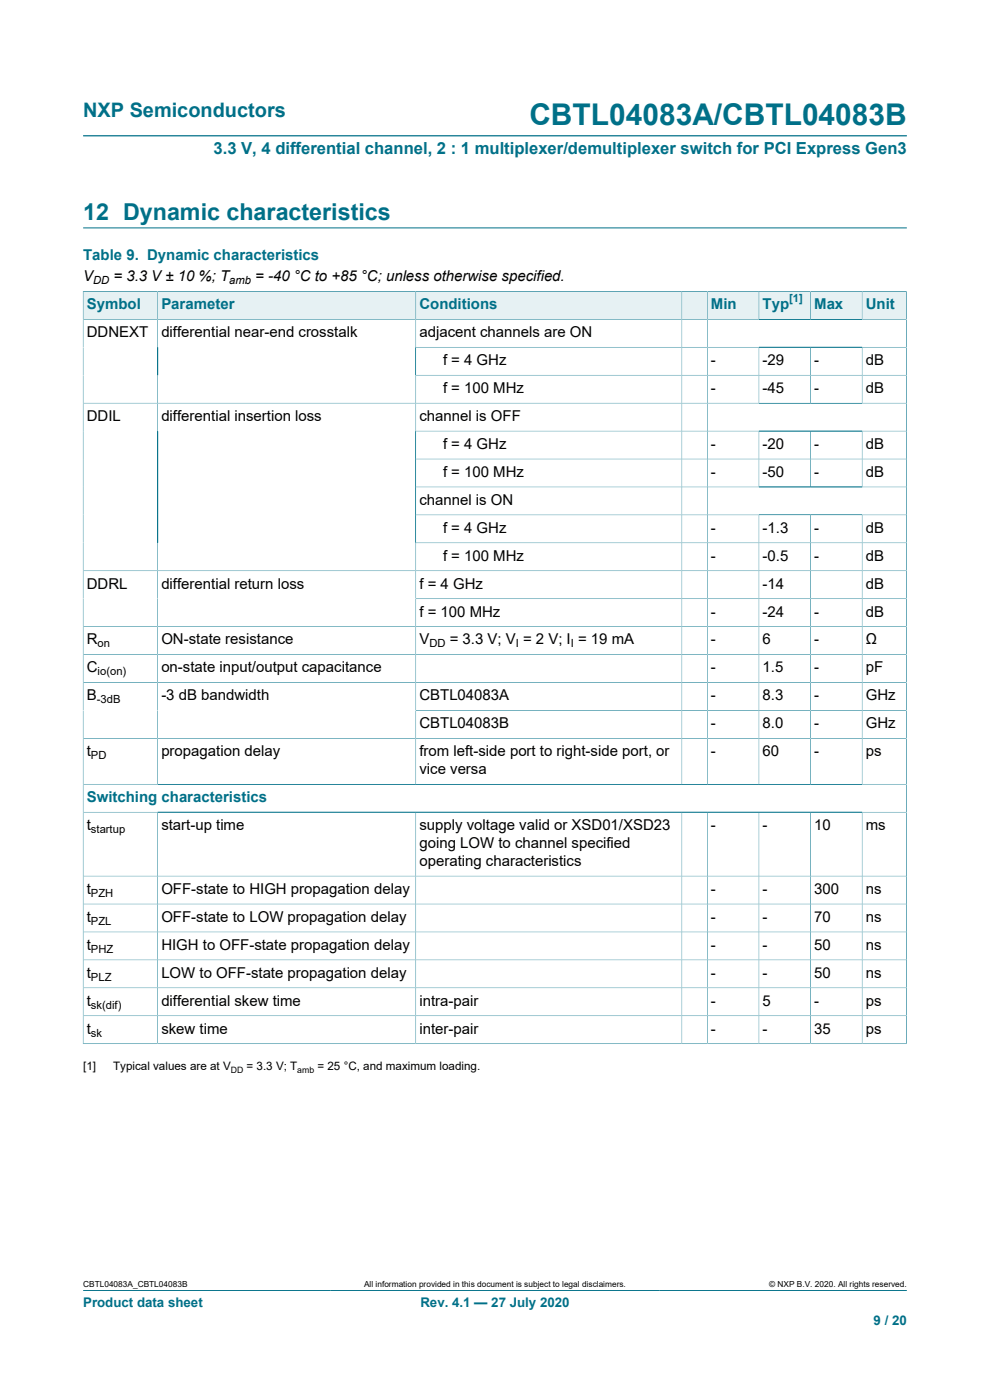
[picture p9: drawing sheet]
<svg xmlns="http://www.w3.org/2000/svg" width="210mm" height="297mm" viewBox="0 0 210 297" stroke-linecap="round" stroke-linejoin="round" font-family="sans-serif">
<defs><g id="words">
<text font-size="6.3" fill="#007088" x="112.3" y="26.6">CBTL04083A/CBTL04083B</text>
<text font-size="4.9" fill="#007088" x="17.6" y="46.6">12 Dynamic characteristics</text>
<text font-size="4.2" fill="#007088" x="17.6" y="24.8">NXP Semiconductors</text>
<text font-size="3.5" fill="#007088" x="45.3" y="32.6">3.3 V, 4 differential channel, 2 : 1 multiplexer/demultiplexer switch for PCI Express Gen3</text>
<g font-size="3.2" fill="#007088">
<text x="17.6" y="55.2">Table 9. Dynamic characteristics</text>
<text x="18.4" y="65.6">Symbol</text>
<text x="34.2" y="65.6">Parameter</text>
<text x="89" y="65.6">Conditions</text>
<text x="150.8" y="65.6">Min</text>
<text x="161.8" y="65.6">Typ</text>
<text x="172.7" y="65.6">Max</text>
<text x="183.7" y="65.6">Unit</text>
<text x="18.4" y="170.2">Switching characteristics</text>
</g>
<g font-size="3.2">
<text x="17.6" y="59.7">V</text>
<text x="24.1" y="59.7">= 3.3 V ± 10 %; T</text>
<text x="54.1" y="59.7">= -40 °C to +85 °C; unless otherwise specified.</text>
<text x="18.4" y="71.5">DDNEXT</text>
<text x="34.2" y="71.5">differential near-end crosstalk</text>
<text x="89" y="71.5">adjacent channels are ON</text>
<text x="94" y="77.5">f = 4 GHz</text>
<text x="150.8" y="77.5">-</text>
<text x="161.8" y="77.5">-29</text>
<text x="172.7" y="77.5">-</text>
<text x="183.7" y="77.5">dB</text>
<text x="94" y="83.4">f = 100 MHz</text>
<text x="150.8" y="83.4">-</text>
<text x="161.8" y="83.4">-45</text>
<text x="172.7" y="83.4">-</text>
<text x="183.7" y="83.4">dB</text>
<text x="18.4" y="89.3">DDIL</text>
<text x="34.2" y="89.3">differential insertion loss</text>
<text x="89" y="89.3">channel is OFF</text>
<text x="94" y="95.2">f = 4 GHz</text>
<text x="150.8" y="95.2">-</text>
<text x="161.8" y="95.2">-20</text>
<text x="172.7" y="95.2">-</text>
<text x="183.7" y="95.2">dB</text>
<text x="94" y="101.2">f = 100 MHz</text>
<text x="150.8" y="101.2">-</text>
<text x="161.8" y="101.2">-50</text>
<text x="172.7" y="101.2">-</text>
<text x="183.7" y="101.2">dB</text>
<text x="89" y="107.1">channel is ON</text>
<text x="94" y="113">f = 4 GHz</text>
<text x="150.8" y="113">-</text>
<text x="161.8" y="113">-1.3</text>
<text x="172.7" y="113">-</text>
<text x="183.7" y="113">dB</text>
<text x="94" y="118.9">f = 100 MHz</text>
<text x="150.8" y="118.9">-</text>
<text x="161.8" y="118.9">-0.5</text>
<text x="172.7" y="118.9">-</text>
<text x="183.7" y="118.9">dB</text>
<text x="18.4" y="124.9">DDRL</text>
<text x="34.2" y="124.9">differential return loss</text>
<text x="89" y="124.9">f = 4 GHz</text>
<text x="161.8" y="124.9">-14</text>
<text x="183.7" y="124.9">dB</text>
<text x="89" y="130.8">f = 100 MHz</text>
<text x="150.8" y="130.8">-</text>
<text x="161.8" y="130.8">-24</text>
<text x="172.7" y="130.8">-</text>
<text x="183.7" y="130.8">dB</text>
<text x="18.4" y="136.7">R</text>
<text x="34.2" y="136.7">ON-state resistance</text>
<text x="89" y="136.7">V</text>
<text x="95.4" y="136.7">= 3.3 V; V = 2 V; I = 19 mA</text>
<text x="150.8" y="136.7">-</text>
<text x="161.8" y="136.7">6</text>
<text x="172.7" y="136.7">-</text>
<text x="183.7" y="136.7">Ω</text>
<text x="18.4" y="142.7">C</text>
<text x="34.2" y="142.7">on-state input/output capacitance</text>
<text x="150.8" y="142.7">-</text>
<text x="161.8" y="142.7">1.5</text>
<text x="172.7" y="142.7">-</text>
<text x="183.7" y="142.7">pF</text>
<text x="18.4" y="148.6">B</text>
<text x="34.2" y="148.6">-3 dB bandwidth</text>
<text x="89" y="148.6">CBTL04083A</text>
<text x="150.8" y="148.6">-</text>
<text x="161.8" y="148.6">8.3</text>
<text x="172.7" y="148.6">-</text>
<text x="183.7" y="148.6">GHz</text>
<text x="89" y="154.5">CBTL04083B</text>
<text x="150.8" y="154.5">-</text>
<text x="161.8" y="154.5">8.0</text>
<text x="172.7" y="154.5">-</text>
<text x="183.7" y="154.5">GHz</text>
<text x="18.4" y="160.4">t</text>
<text x="34.2" y="160.4">propagation delay</text>
<text x="89" y="160.4">from left-side port to right-side port, or</text>
<text x="150.8" y="160.4">-</text>
<text x="161.8" y="160.4">60</text>
<text x="172.7" y="160.4">-</text>
<text x="183.7" y="160.4">ps</text>
<text x="89" y="164.2">vice versa</text>
<text x="18.4" y="176.1">t</text>
<text x="34.2" y="176.1">start-up time</text>
<text x="89" y="176.1">supply voltage valid or XSD01/XSD23</text>
<text x="89" y="179.9">going LOW to channel specified</text>
<text x="150.8" y="176.1">-</text>
<text x="161.8" y="176.1">-</text>
<text x="172.7" y="176.1">10</text>
<text x="183.7" y="176.1">ms</text>
<text x="89" y="183.7">operating characteristics</text>
<text x="18.4" y="189.6">t</text>
<text x="34.2" y="189.6">OFF-state to HIGH propagation delay</text>
<text x="150.8" y="189.6">-</text>
<text x="161.8" y="189.6">-</text>
<text x="172.7" y="189.6">300</text>
<text x="183.7" y="189.6">ns</text>
<text x="18.4" y="195.6">t</text>
<text x="34.2" y="195.6">OFF-state to LOW propagation delay</text>
<text x="150.8" y="195.6">-</text>
<text x="161.8" y="195.6">-</text>
<text x="172.7" y="195.6">70</text>
<text x="183.7" y="195.6">ns</text>
<text x="18.4" y="201.5">t</text>
<text x="34.2" y="201.5">HIGH to OFF-state propagation delay</text>
<text x="150.8" y="201.5">-</text>
<text x="161.8" y="201.5">-</text>
<text x="172.7" y="201.5">50</text>
<text x="183.7" y="201.5">ns</text>
<text x="18.4" y="207.4">t</text>
<text x="34.2" y="207.4">LOW to OFF-state propagation delay</text>
<text x="150.8" y="207.4">-</text>
<text x="161.8" y="207.4">-</text>
<text x="172.7" y="207.4">50</text>
<text x="183.7" y="207.4">ns</text>
<text x="18.4" y="213.3">t</text>
<text x="34.2" y="213.3">differential skew time</text>
<text x="89" y="213.3">intra-pair</text>
<text x="150.8" y="213.3">-</text>
<text x="161.8" y="213.3">5</text>
<text x="172.7" y="213.3">-</text>
<text x="183.7" y="213.3">ps</text>
<text x="18.4" y="219.3">t</text>
<text x="34.2" y="219.3">skew time</text>
<text x="89" y="219.3">inter-pair</text>
<text x="150.8" y="219.3">-</text>
<text x="161.8" y="219.3">-</text>
<text x="172.7" y="219.3">35</text>
<text x="183.7" y="219.3">ps</text>
</g>
<g font-size="2.8" fill="#007088">
<text x="17.6" y="277.3">Product data sheet</text>
<text x="89.2" y="277.3">Rev. 4.1 — 27 July 2020</text>
<text x="185.3" y="281">9 / 20</text>
</g>
<g font-size="2.5">
<text x="17.6" y="227.1">[1]</text>
<text x="24" y="227.1">Typical values are at V</text>
<text x="52.3" y="227.1">= 3.3 V; T</text>
<text x="67.4" y="227.1">= 25 °C, and maximum loading.</text>
</g>
<g font-size="2.4">
<text x="19.8" y="60.3">DD</text>
<text x="48.6" y="60.3">amb</text>
<text x="20.7" y="137.3">on</text>
<text x="91.1" y="137.3">DD</text>
<text x="109.4" y="137.3">I</text>
<text x="121.1" y="137.3">I</text>
<text x="20.7" y="143.3">io(on)</text>
<text x="20.5" y="149.2">-3dB</text>
<text x="19.3" y="161">PD</text>
<text x="19.3" y="176.7">startup</text>
<text x="19.3" y="190.3">PZH</text>
<text x="19.3" y="196.2">PZL</text>
<text x="19.3" y="202.1">PHZ</text>
<text x="19.3" y="208">PLZ</text>
<text x="19.3" y="214">sk(dif)</text>
<text x="19.3" y="219.9">sk</text>
</g>
<text font-size="2.4" fill="#007088" x="167.4" y="64">[1]</text>
<g font-size="1.9">
<text x="49" y="227.5">DD</text>
<text x="63.1" y="227.5">amb</text>
</g>
<g font-size="1.8">
<text x="17.6" y="273.1">CBTL04083A_CBTL04083B</text>
<text x="77.2" y="273.1">All information provided in this document is subject to legal disclaimers.</text>
<text x="163.2" y="273.1">© NXP B.V. 2020. All rights reserved.</text>
</g>
</g></defs>
<path d="M17.6 28.8h174.8M17.6 48.3h174.8M17.6 273.8h174.8" fill="none" stroke="#007088" stroke-width=".21"/>
<path d="M17.7 61.9h15.7v5.8h-15.7z" fill="#e6f1f3"/>
<path d="M17.6 61.7v6h15.8v-5.9h-15.8" fill="none" stroke="#007088" stroke-width=".21"/>
<path d="M33.5 61.9h54.6v5.8h-54.6z" fill="#e6f1f3"/>
<path d="M33.4 61.8h54.8v5.9h-54.8z" fill="none" stroke="#007088" stroke-width=".21"/>
<path d="M88.3 61.9h56.3v5.8h-56.3z" fill="#e6f1f3"/>
<path d="M88.2 61.8h56.4v5.9h-56.4z" fill="none" stroke="#007088" stroke-width=".21"/>
<path d="M144.7 61.9h5.3v5.8h-5.3z" fill="#e6f1f3"/>
<path d="M144.6 61.8h5.4v5.9h-5.4z" fill="none" stroke="#007088" stroke-width=".21"/>
<path d="M150.1 61.9h10.8v5.8h-10.8z" fill="#e6f1f3"/>
<path d="M150 61.8h11v5.9h-11z" fill="none" stroke="#007088" stroke-width=".21"/>
<path d="M161.1 61.9h10.8v5.8h-10.8z" fill="#e6f1f3"/>
<path d="M161 61.8h10.9v5.9h-10.9z" fill="none" stroke="#007088" stroke-width=".21"/>
<path d="M172 61.9h10.8v5.8h-10.8z" fill="#e6f1f3"/>
<path d="M171.9 61.8h11v5.9h-11z" fill="none" stroke="#007088" stroke-width=".21"/>
<path d="M183 61.9h9.2v5.8h-9.2z" fill="#e6f1f3"/>
<g fill="none" stroke="#007088" stroke-width=".21">
<path d="M33.4 67.7v98.7M88.2 73.7h104.1M88.2 67.7v98.7M88.2 79.6h104.1M144.6 67.7v98.7M150 67.7v98.7M161 73.7v11.8M171.9 73.7v11.8M182.9 73.7v11.8M192.3 61.7v159.8M192.3 67.7h-174.7v153.8M192.3 61.8h-9.4v5.9"/>
<path d="M17.6 85.5h174.7M88.2 91.5h104.1M88.2 97.4h104.1M161 91.5v11.8M171.9 91.5v11.8M182.9 91.5v11.8M88.2 103.3h104.1M88.2 109.2h104.1M88.2 115.2h104.1M161 109.2v57.2M171.9 109.2v57.2M182.9 109.2v57.2"/>
<path d="M17.6 132.9h174.7M17.6 138.9h174.7M88.2 127h104.1M192.3 121.1h-174.7M17.6 144.8h174.7M88.2 150.7h104.1M192.3 156.6h-174.7M17.6 166.4h174.7M17.6 172.3h174.7M33.4 172.3v49.1M88.2 172.3v49.1M144.6 172.3v49.1"/>
<path d="M150 172.3v49.1M161 172.3v49.1M171.9 172.3v49.1M182.9 172.3v49.1M17.6 185.9h174.7M17.6 191.8h174.7M17.6 197.7h174.7M17.6 203.6h174.7M17.6 209.6h174.7M17.6 215.5h174.7M17.6 221.4h174.7"/>
</g>
<use href="#words"/>
</svg>
